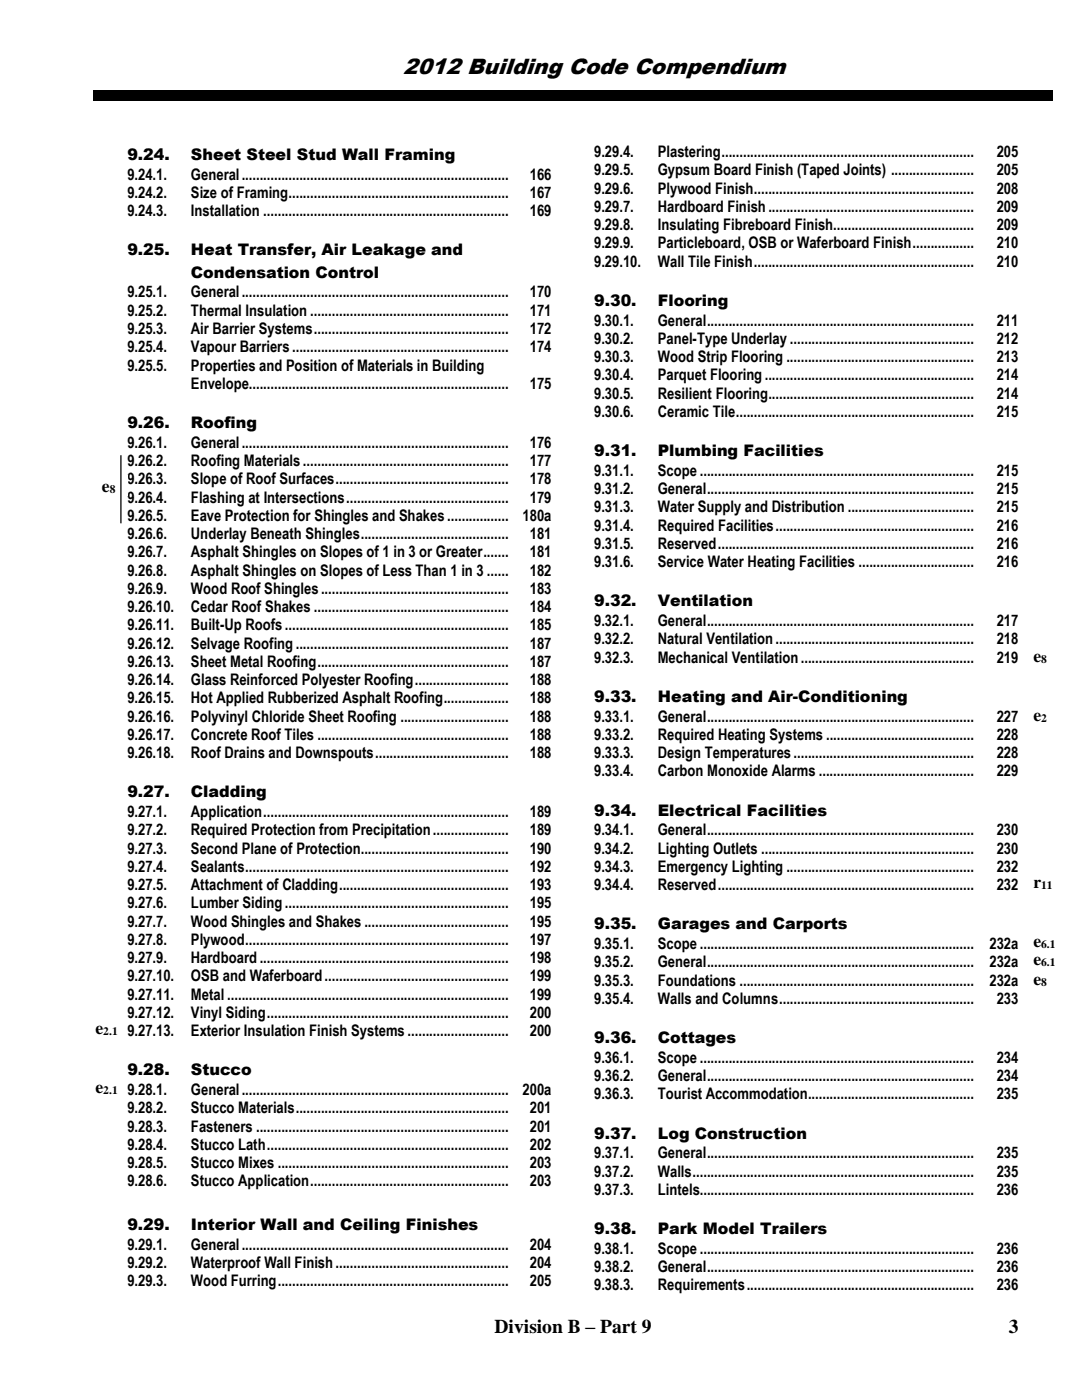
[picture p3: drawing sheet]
<svg xmlns="http://www.w3.org/2000/svg" width="216mm" height="279mm" viewBox="0 0 216 279" stroke-linecap="round" stroke-linejoin="round" font-family="sans-serif">
<defs><g id="words">
<text font-size="4.5" x="80.5" y="14.8">2012 Building Code Compendium</text>
<g font-size="3.9">
<text x="98.7" y="266.1">Division B – Part 9</text>
<text x="201.3" y="266.1">3</text>
</g>
<g font-size="3.5">
<text x="20.3" y="98.2">e</text>
<text x="206.2" y="132.1">e</text>
<text x="206.2" y="143.8">e</text>
<text x="206.2" y="177.2">r</text>
<text x="206.2" y="189">e</text>
<text x="206.2" y="192.6">e</text>
<text x="206.2" y="196.5">e</text>
<text x="19" y="206.4">e</text>
<text x="19" y="218.1">e</text>
</g>
<g font-size="3.2">
<text x="25.4" y="31.9">9.24.</text>
<text x="25.4" y="35.9">9.24.1.</text>
<text x="38.1" y="31.9">Sheet Steel Stud Wall Framing</text>
<text x="38.1" y="35.9">General..........................................................................</text>
<text x="105.7" y="35.9">166</text>
<text x="118.6" y="31.4">9.29.4.</text>
<text x="118.6" y="35">9.29.5.</text>
<text x="131.3" y="31.4">Plastering......................................................................</text>
<text x="131.3" y="35">Gypsum Board Finish (Taped Joints) .......................</text>
<text x="198.9" y="31.4">205</text>
<text x="198.9" y="35">205</text>
<text x="25.4" y="39.5">9.24.2.</text>
<text x="38.1" y="39.5">Size of Framing.............................................................</text>
<text x="105.7" y="39.5">167</text>
<text x="118.6" y="38.7">9.29.6.</text>
<text x="131.3" y="38.7">Plywood Finish.............................................................</text>
<text x="198.9" y="38.7">208</text>
<text x="25.4" y="43.1">9.24.3.</text>
<text x="38.1" y="43.1">Installation ....................................................................</text>
<text x="105.7" y="43.1">169</text>
<text x="118.6" y="42.3">9.29.7.</text>
<text x="118.6" y="45.9">9.29.8.</text>
<text x="131.3" y="42.3">Hardboard Finish.........................................................</text>
<text x="131.3" y="45.9">Insulating Fibreboard Finish.......................................</text>
<text x="198.9" y="42.3">209</text>
<text x="198.9" y="45.9">209</text>
<text x="25.4" y="51">9.25.</text>
<text x="38.1" y="51">Heat Transfer, Air Leakage and</text>
<text x="118.6" y="49.6">9.29.9.</text>
<text x="118.6" y="53.2">9.29.10.</text>
<text x="131.3" y="49.6">Particleboard, OSB or Waferboard Finish.................</text>
<text x="131.3" y="53.2">Wall Tile Finish.............................................................</text>
<text x="198.9" y="49.6">210</text>
<text x="198.9" y="53.2">210</text>
<text x="25.4" y="59.4">9.25.1.</text>
<text x="38.1" y="55.4">Condensation Control</text>
<text x="38.1" y="59.4">General..........................................................................</text>
<text x="105.7" y="59.4">170</text>
<text x="25.4" y="63">9.25.2.</text>
<text x="38.1" y="63">Thermal Insulation .......................................................</text>
<text x="105.7" y="63">171</text>
<text x="118.6" y="61.1">9.30.</text>
<text x="118.6" y="65">9.30.1.</text>
<text x="131.3" y="61.1">Flooring</text>
<text x="131.3" y="65">General..........................................................................</text>
<text x="198.9" y="65">211</text>
<text x="25.4" y="66.6">9.25.3.</text>
<text x="25.4" y="70.3">9.25.4.</text>
<text x="38.1" y="66.6">Air Barrier Systems......................................................</text>
<text x="38.1" y="70.3">Vapour Barriers............................................................</text>
<text x="105.7" y="66.6">172</text>
<text x="105.7" y="70.3">174</text>
<text x="118.6" y="68.6">9.30.2.</text>
<text x="131.3" y="68.6">Panel-Type Underlay ...................................................</text>
<text x="198.9" y="68.6">212</text>
<text x="25.4" y="74">9.25.5.</text>
<text x="38.1" y="74">Properties and Position of Materials in Building</text>
<text x="38.1" y="77.6">Envelope........................................................................</text>
<text x="105.7" y="77.6">175</text>
<text x="118.6" y="72.3">9.30.3.</text>
<text x="118.6" y="75.9">9.30.4.</text>
<text x="131.3" y="72.3">Wood Strip Flooring ....................................................</text>
<text x="131.3" y="75.9">Parquet Flooring..........................................................</text>
<text x="198.9" y="72.3">213</text>
<text x="198.9" y="75.9">214</text>
<text x="118.6" y="79.6">9.30.5.</text>
<text x="118.6" y="83.2">9.30.6.</text>
<text x="131.3" y="79.6">Resilient Flooring.........................................................</text>
<text x="131.3" y="83.2">Ceramic Tile..................................................................</text>
<text x="198.9" y="79.6">214</text>
<text x="198.9" y="83.2">215</text>
<text x="25.4" y="85.4">9.26.</text>
<text x="25.4" y="89.4">9.26.1.</text>
<text x="38.1" y="85.4">Roofing</text>
<text x="38.1" y="89.4">General..........................................................................</text>
<text x="105.7" y="89.4">176</text>
<text x="25.4" y="93">9.26.2.</text>
<text x="38.1" y="93">Roofing Materials.........................................................</text>
<text x="105.7" y="93">177</text>
<text x="118.6" y="91">9.31.</text>
<text x="118.6" y="95">9.31.1.</text>
<text x="131.3" y="91">Plumbing Facilities</text>
<text x="131.3" y="95">Scope ............................................................................</text>
<text x="198.9" y="95">215</text>
<text x="25.4" y="96.7">9.26.3.</text>
<text x="25.4" y="100.3">9.26.4.</text>
<text x="38.1" y="96.7">Slope of Roof Surfaces................................................</text>
<text x="38.1" y="100.3">Flashing at Intersections.............................................</text>
<text x="105.7" y="96.7">178</text>
<text x="105.7" y="100.3">179</text>
<text x="118.6" y="98.6">9.31.2.</text>
<text x="131.3" y="98.6">General..........................................................................</text>
<text x="198.9" y="98.6">215</text>
<text x="25.4" y="103.9">9.26.5.</text>
<text x="25.4" y="107.6">9.26.6.</text>
<text x="38.1" y="103.9">Eave Protection for Shingles and Shakes.................</text>
<text x="38.1" y="107.6">Underlay Beneath Shingles.........................................</text>
<text x="104.3" y="103.9">180a</text>
<text x="105.7" y="107.6">181</text>
<text x="118.6" y="102.3">9.31.3.</text>
<text x="118.6" y="105.9">9.31.4.</text>
<text x="131.3" y="102.3">Water Supply and Distribution ...................................</text>
<text x="131.3" y="105.9">Required Facilities.......................................................</text>
<text x="198.9" y="102.3">215</text>
<text x="198.9" y="105.9">216</text>
<text x="25.4" y="111.2">9.26.7.</text>
<text x="38.1" y="111.2">Asphalt Shingles on Slopes of 1 in 3 or Greater.......</text>
<text x="105.7" y="111.2">181</text>
<text x="118.6" y="109.5">9.31.5.</text>
<text x="118.6" y="113.2">9.31.6.</text>
<text x="131.3" y="109.5">Reserved.......................................................................</text>
<text x="131.3" y="113.2">Service Water Heating Facilities ................................</text>
<text x="198.9" y="109.5">216</text>
<text x="198.9" y="113.2">216</text>
<text x="25.4" y="114.9">9.26.8.</text>
<text x="25.4" y="118.5">9.26.9.</text>
<text x="38.1" y="114.9">Asphalt Shingles on Slopes of Less Than 1 in 3 ......</text>
<text x="38.1" y="118.5">Wood Roof Shingles....................................................</text>
<text x="105.7" y="114.9">182</text>
<text x="105.7" y="118.5">183</text>
<text x="25.4" y="122.1">9.26.10.</text>
<text x="25.4" y="125.8">9.26.11.</text>
<text x="38.1" y="122.1">Cedar Roof Shakes ......................................................</text>
<text x="38.1" y="125.8">Built-Up Roofs..............................................................</text>
<text x="105.7" y="122.1">184</text>
<text x="105.7" y="125.8">185</text>
<text x="118.6" y="121">9.32.</text>
<text x="118.6" y="124.9">9.32.1.</text>
<text x="131.3" y="121">Ventilation</text>
<text x="131.3" y="124.9">General..........................................................................</text>
<text x="198.9" y="124.9">217</text>
<text x="25.4" y="129.4">9.26.12.</text>
<text x="38.1" y="129.4">Selvage Roofing...........................................................</text>
<text x="105.7" y="129.4">187</text>
<text x="118.6" y="128.6">9.32.2.</text>
<text x="131.3" y="128.6">Natural Ventilation.......................................................</text>
<text x="198.9" y="128.6">218</text>
<text x="25.4" y="133.1">9.26.13.</text>
<text x="25.4" y="136.7">9.26.14.</text>
<text x="38.1" y="133.1">Sheet Metal Roofing.....................................................</text>
<text x="38.1" y="136.7">Glass Reinforced Polyester Roofing..........................</text>
<text x="105.7" y="133.1">187</text>
<text x="105.7" y="136.7">188</text>
<text x="118.6" y="132.3">9.32.3.</text>
<text x="131.3" y="132.3">Mechanical Ventilation................................................</text>
<text x="198.9" y="132.3">219</text>
<text x="25.4" y="140.4">9.26.15.</text>
<text x="25.4" y="144">9.26.16.</text>
<text x="38.1" y="140.4">Hot Applied Rubberized Asphalt Roofing..................</text>
<text x="38.1" y="144">Polyvinyl Chloride Sheet Roofing ..............................</text>
<text x="105.7" y="140.4">188</text>
<text x="105.7" y="144">188</text>
<text x="118.6" y="140.1">9.33.</text>
<text x="118.6" y="144">9.33.1.</text>
<text x="131.3" y="140.1">Heating and Air-Conditioning</text>
<text x="131.3" y="144">General..........................................................................</text>
<text x="198.9" y="144">227</text>
<text x="25.4" y="147.6">9.26.17.</text>
<text x="38.1" y="147.6">Concrete Roof Tiles .....................................................</text>
<text x="105.7" y="147.6">188</text>
<text x="118.6" y="147.6">9.33.2.</text>
<text x="131.3" y="147.6">Required Heating Systems .........................................</text>
<text x="198.9" y="147.6">228</text>
<text x="25.4" y="151.3">9.26.18.</text>
<text x="38.1" y="151.3">Roof Drains and Downspouts.....................................</text>
<text x="105.7" y="151.3">188</text>
<text x="118.6" y="151.3">9.33.3.</text>
<text x="118.6" y="155">9.33.4.</text>
<text x="131.3" y="151.3">Design Temperatures..................................................</text>
<text x="131.3" y="155">Carbon Monoxide Alarms ...........................................</text>
<text x="198.9" y="151.3">228</text>
<text x="198.9" y="155">229</text>
<text x="25.4" y="159.1">9.27.</text>
<text x="38.1" y="159.1">Cladding</text>
<text x="25.4" y="163.1">9.27.1.</text>
<text x="25.4" y="166.7">9.27.2.</text>
<text x="38.1" y="163.1">Application....................................................................</text>
<text x="38.1" y="166.7">Required Protection from Precipitation.....................</text>
<text x="105.7" y="163.1">189</text>
<text x="105.7" y="166.7">189</text>
<text x="118.6" y="162.8">9.34.</text>
<text x="118.6" y="166.7">9.34.1.</text>
<text x="131.3" y="162.8">Electrical Facilities</text>
<text x="131.3" y="166.7">General..........................................................................</text>
<text x="198.9" y="166.7">230</text>
<text x="25.4" y="170.4">9.27.3.</text>
<text x="38.1" y="170.4">Second Plane of Protection.........................................</text>
<text x="105.7" y="170.4">190</text>
<text x="118.6" y="170.4">9.34.2.</text>
<text x="131.3" y="170.4">Lighting Outlets ...........................................................</text>
<text x="198.9" y="170.4">230</text>
<text x="25.4" y="174">9.27.4.</text>
<text x="25.4" y="177.7">9.27.5.</text>
<text x="38.1" y="174">Sealants.........................................................................</text>
<text x="38.1" y="177.7">Attachment of Cladding...............................................</text>
<text x="105.7" y="174">192</text>
<text x="105.7" y="177.7">193</text>
<text x="118.6" y="174">9.34.3.</text>
<text x="118.6" y="177.7">9.34.4.</text>
<text x="131.3" y="174">Emergency Lighting ....................................................</text>
<text x="131.3" y="177.7">Reserved.......................................................................</text>
<text x="198.9" y="174">232</text>
<text x="198.9" y="177.7">232</text>
<text x="25.4" y="181.3">9.27.6.</text>
<text x="25.4" y="184.9">9.27.7.</text>
<text x="38.1" y="181.3">Lumber Siding..............................................................</text>
<text x="38.1" y="184.9">Wood Shingles and Shakes ........................................</text>
<text x="105.7" y="181.3">195</text>
<text x="105.7" y="184.9">195</text>
<text x="118.6" y="185.5">9.35.</text>
<text x="131.3" y="185.5">Garages and Carports</text>
<text x="25.4" y="188.6">9.27.8.</text>
<text x="38.1" y="188.6">Plywood.........................................................................</text>
<text x="105.7" y="188.6">197</text>
<text x="118.6" y="189.4">9.35.1.</text>
<text x="131.3" y="189.4">Scope ............................................................................</text>
<text x="197.4" y="189.4">232a</text>
<text x="25.4" y="192.2">9.27.9.</text>
<text x="25.4" y="195.9">9.27.10.</text>
<text x="38.1" y="192.2">Hardboard.....................................................................</text>
<text x="38.1" y="195.9">OSB and Waferboard...................................................</text>
<text x="105.7" y="192.2">198</text>
<text x="105.7" y="195.9">199</text>
<text x="118.6" y="193.1">9.35.2.</text>
<text x="118.6" y="196.7">9.35.3.</text>
<text x="131.3" y="193.1">General..........................................................................</text>
<text x="131.3" y="196.7">Foundations .................................................................</text>
<text x="197.4" y="193.1">232a</text>
<text x="197.4" y="196.7">232a</text>
<text x="25.4" y="199.5">9.27.11.</text>
<text x="25.4" y="203.1">9.27.12.</text>
<text x="38.1" y="199.5">Metal ..............................................................................</text>
<text x="38.1" y="203.1">Vinyl Siding...................................................................</text>
<text x="105.7" y="199.5">199</text>
<text x="105.7" y="203.1">200</text>
<text x="118.6" y="200.3">9.35.4.</text>
<text x="131.3" y="200.3">Walls and Columns......................................................</text>
<text x="198.9" y="200.3">233</text>
<text x="25.4" y="206.8">9.27.13.</text>
<text x="38.1" y="206.8">Exterior Insulation Finish Systems ............................</text>
<text x="105.7" y="206.8">200</text>
<text x="118.6" y="208.2">9.36.</text>
<text x="131.3" y="208.2">Cottages</text>
<text x="25.4" y="214.6">9.28.</text>
<text x="38.1" y="214.6">Stucco</text>
<text x="118.6" y="212.1">9.36.1.</text>
<text x="118.6" y="215.8">9.36.2.</text>
<text x="131.3" y="212.1">Scope ............................................................................</text>
<text x="131.3" y="215.8">General..........................................................................</text>
<text x="198.9" y="212.1">234</text>
<text x="198.9" y="215.8">234</text>
<text x="25.4" y="218.6">9.28.1.</text>
<text x="38.1" y="218.6">General..........................................................................</text>
<text x="104.3" y="218.6">200a</text>
<text x="118.6" y="219.4">9.36.3.</text>
<text x="131.3" y="219.4">Tourist Accommodation..............................................</text>
<text x="198.9" y="219.4">235</text>
<text x="25.4" y="222.2">9.28.2.</text>
<text x="25.4" y="225.8">9.28.3.</text>
<text x="38.1" y="222.2">Stucco Materials...........................................................</text>
<text x="38.1" y="225.8">Fasteners ......................................................................</text>
<text x="105.7" y="222.2">201</text>
<text x="105.7" y="225.8">201</text>
<text x="118.6" y="227.2">9.37.</text>
<text x="131.3" y="227.2">Log Construction</text>
<text x="25.4" y="229.5">9.28.4.</text>
<text x="25.4" y="233.1">9.28.5.</text>
<text x="38.1" y="229.5">Stucco Lath...................................................................</text>
<text x="38.1" y="233.1">Stucco Mixes ................................................................</text>
<text x="105.7" y="229.5">202</text>
<text x="105.7" y="233.1">203</text>
<text x="118.6" y="231.2">9.37.1.</text>
<text x="131.3" y="231.2">General..........................................................................</text>
<text x="198.9" y="231.2">235</text>
<text x="25.4" y="236.8">9.28.6.</text>
<text x="38.1" y="236.8">Stucco Application.......................................................</text>
<text x="105.7" y="236.8">203</text>
<text x="118.6" y="234.8">9.37.2.</text>
<text x="118.6" y="238.5">9.37.3.</text>
<text x="131.3" y="234.8">Walls..............................................................................</text>
<text x="131.3" y="238.5">Lintels............................................................................</text>
<text x="198.9" y="234.8">235</text>
<text x="198.9" y="238.5">236</text>
<text x="25.4" y="245.4">9.29.</text>
<text x="38.1" y="245.4">Interior Wall and Ceiling Finishes</text>
<text x="25.4" y="249.4">9.29.1.</text>
<text x="38.1" y="249.4">General..........................................................................</text>
<text x="105.7" y="249.4">204</text>
<text x="118.6" y="246.3">9.38.</text>
<text x="118.6" y="250.2">9.38.1.</text>
<text x="131.3" y="246.3">Park Model Trailers</text>
<text x="131.3" y="250.2">Scope ............................................................................</text>
<text x="198.9" y="250.2">236</text>
<text x="25.4" y="253">9.29.2.</text>
<text x="25.4" y="256.7">9.29.3.</text>
<text x="38.1" y="253">Waterproof Wall Finish................................................</text>
<text x="38.1" y="256.7">Wood Furring................................................................</text>
<text x="105.7" y="253">204</text>
<text x="105.7" y="256.7">205</text>
<text x="118.6" y="253.9">9.38.2.</text>
<text x="118.6" y="257.5">9.38.3.</text>
<text x="131.3" y="253.9">General..........................................................................</text>
<text x="131.3" y="257.5">Requirements...............................................................</text>
<text x="198.9" y="253.9">236</text>
<text x="198.9" y="257.5">236</text>
</g>
<g font-size="2.3">
<text x="21.9" y="98.4">8</text>
<text x="207.8" y="132.2">8</text>
<text x="207.8" y="144">2</text>
<text x="207.8" y="177.4">11</text>
<text x="207.8" y="189.1">6.1</text>
<text x="207.8" y="192.8">6.1</text>
<text x="207.8" y="196.7">8</text>
<text x="20.6" y="206.5">2.1</text>
<text x="20.6" y="218.3">2.1</text>
</g>
</g></defs>
<path d="M18.5 18h191.6v2.1h-191.6z" fill-rule="evenodd" fill="#000"/>
<g fill="#fff">
<path d="M206.2 140.5h5v4.1h-5z" fill-rule="evenodd"/>
<path d="M19 214.8h5.1v4.1h-5.1z" fill-rule="evenodd"/>
<path d="M19 203h5.1v4.1h-5.1z" fill-rule="evenodd"/>
<path d="M206.2 189.3h5v4.1h-5z" fill-rule="evenodd"/>
<path d="M206.2 185.6h5v4.1h-5z" fill-rule="evenodd"/>
<path d="M206.2 173.9h5v4.1h-5z" fill-rule="evenodd"/>
<path d="M20.3 94.9h5.1v4.1h-5.1z" fill-rule="evenodd"/>
</g>
<path d="M24.1 90.9v13.5" fill="none" stroke="#000" stroke-width=".26"/>
<g fill="#fff">
<path d="M206.2 128.7h5v4.1h-5z" fill-rule="evenodd"/>
<path d="M206.2 193.2h5v4.1h-5z" fill-rule="evenodd"/>
</g>
<use href="#words"/>
</svg>
